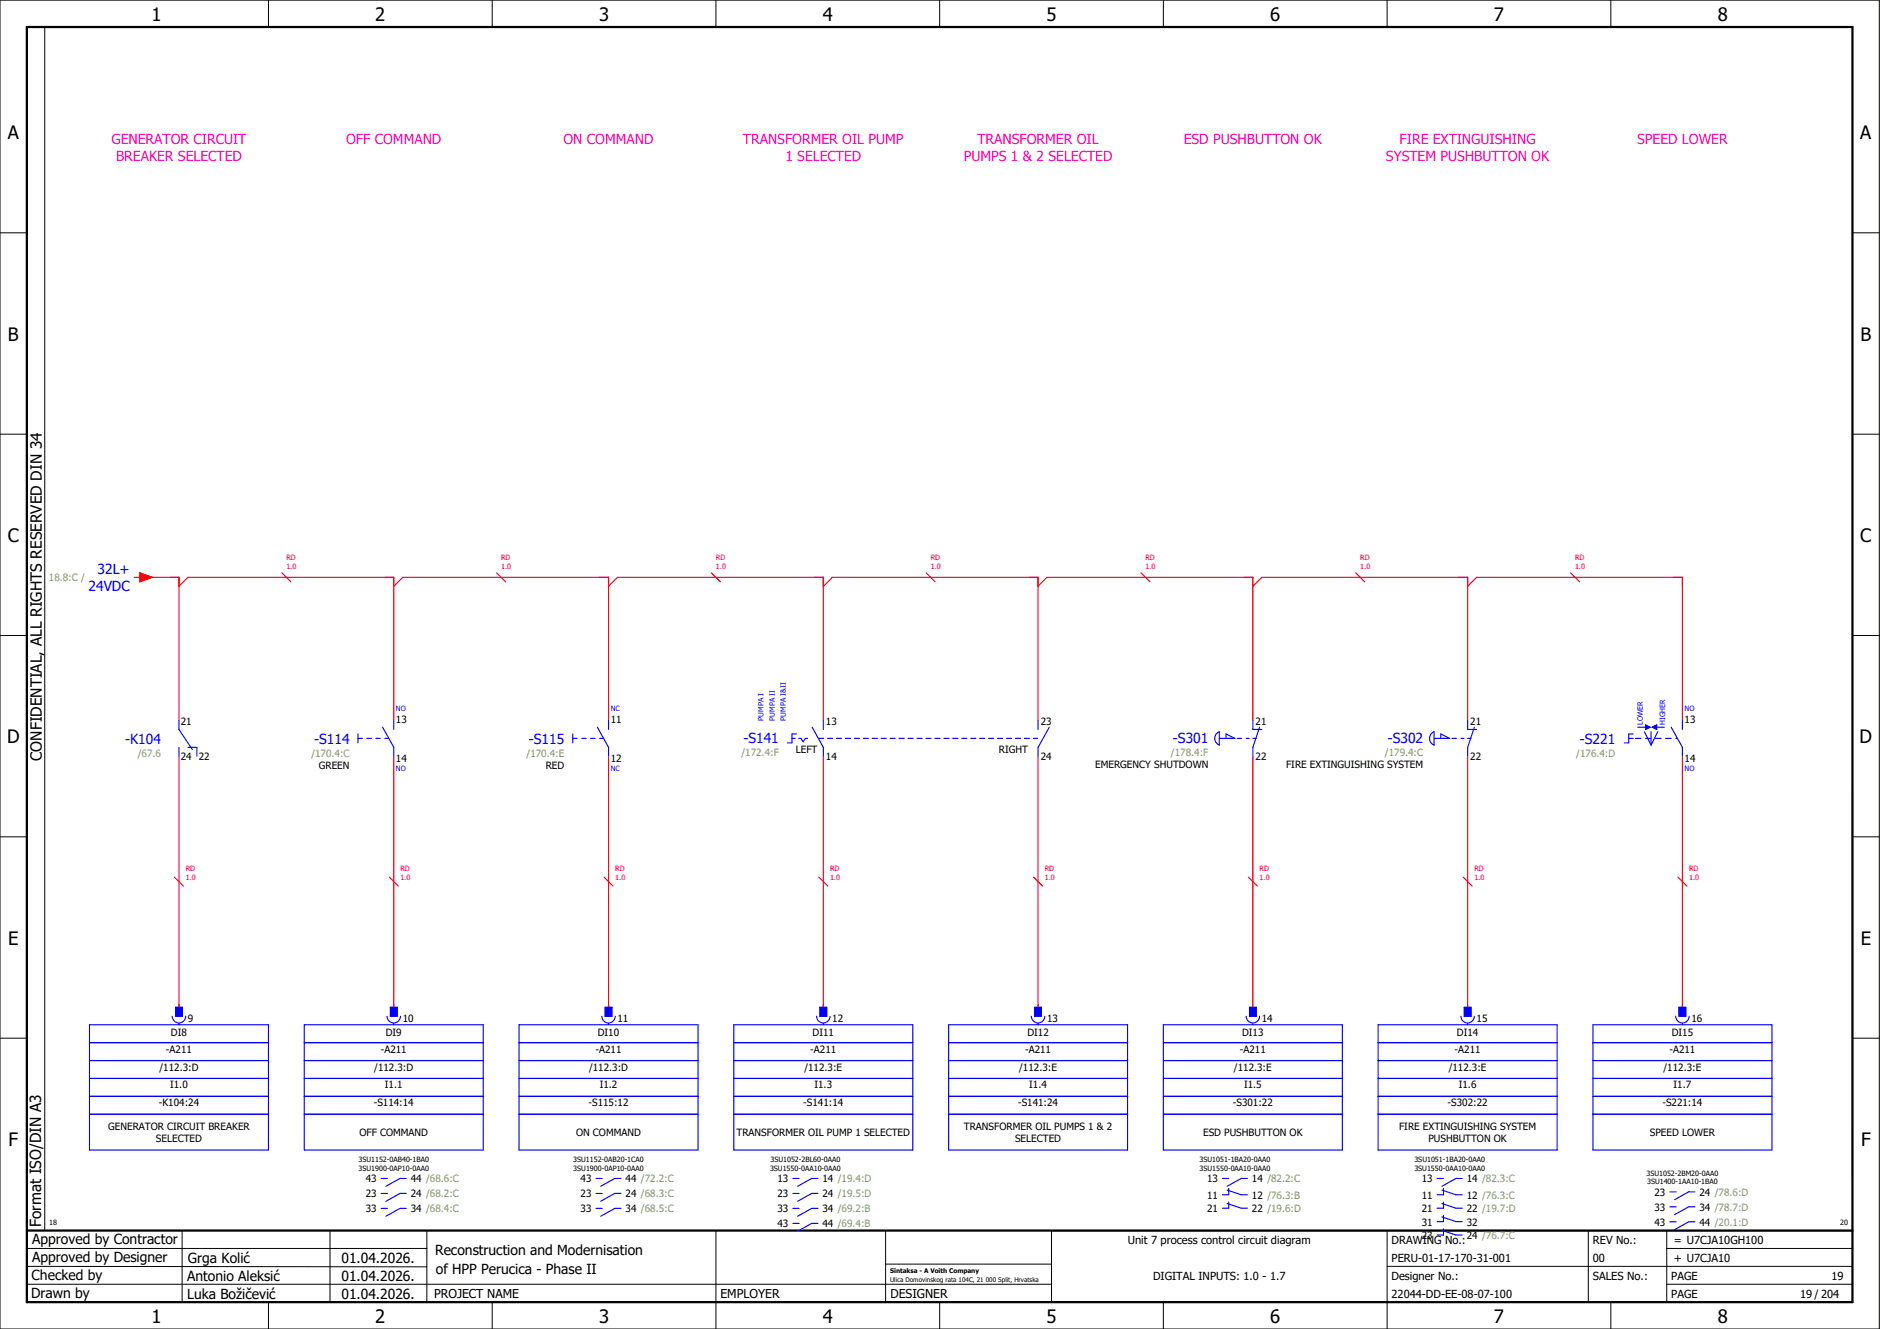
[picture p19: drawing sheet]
<svg xmlns="http://www.w3.org/2000/svg" width="420mm" height="297mm" viewBox="0 0 420 297" stroke-linecap="round" stroke-linejoin="round" font-family="sans-serif">
<defs><g id="words">
<g font-size="4.1">
<text x="33.9" y="4.7">1</text>
<text x="83.9" y="4.7">2</text>
<text x="133.9" y="4.7">3</text>
<text x="183.9" y="4.7">4</text>
<text x="233.9" y="4.7">5</text>
<text x="283.9" y="4.7">6</text>
<text x="333.9" y="4.7">7</text>
<text x="383.9" y="4.7">8</text>
<text x="1.8" y="31.2">A</text>
<text x="415.8" y="31.2">A</text>
<text x="1.8" y="76.2">B</text>
<text x="415.8" y="76.2">B</text>
<text x="1.8" y="121.2">C</text>
<text x="415.8" y="121.2">C</text>
<text x="1.6" y="166.2">D</text>
<text x="415.6" y="166.2">D</text>
<text x="1.8" y="211.2">E</text>
<text x="415.8" y="211.2">E</text>
<text x="1.9" y="256.2">F</text>
<text x="415.9" y="256.2">F</text>
<text x="33.9" y="295.7">1</text>
<text x="83.9" y="295.7">2</text>
<text x="133.9" y="295.7">3</text>
<text x="183.9" y="295.7">4</text>
<text x="233.9" y="295.7">5</text>
<text x="283.9" y="295.7">6</text>
<text x="333.9" y="295.7">7</text>
<text x="383.9" y="295.7">8</text>
</g>
<g font-size="3.4">
<text x="9.4" y="170" transform="rotate(-90 9.4 170)">CONFIDENTIAL, ALL RIGHTS RESERVED DIN 34</text>
<text x="9.2" y="274.3" transform="rotate(-90 9.2 274.3)">Format ISO/DIN A3</text>
</g>
<g font-size="3.1" fill="#f0f">
<text x="24.9" y="32.1">GENERATOR CIRCUIT</text>
<text x="25.9" y="35.9">BREAKER SELECTED</text>
<text x="77.4" y="32.1">OFF COMMAND</text>
<text x="125.9" y="32.1">ON COMMAND</text>
<text x="166" y="32.1">TRANSFORMER OIL PUMP</text>
<text x="175.5" y="35.9">1 SELECTED</text>
<text x="215.4" y="35.9">PUMPS 1 &amp; 2 SELECTED</text>
<text x="218.5" y="32.1">TRANSFORMER OIL</text>
<text x="264.6" y="32.1">ESD PUSHBUTTON OK</text>
<text x="309.8" y="35.9">SYSTEM PUSHBUTTON OK</text>
<text x="312.8" y="32.1">FIRE EXTINGUISHING</text>
<text x="365.9" y="32.1">SPEED LOWER</text>
</g>
<g font-size="3.1" fill="#00f">
<text x="21.8" y="128.4">32L+</text>
<text x="19.8" y="132.1">24VDC</text>
<text x="28" y="166.3">-K104</text>
<text x="70.2" y="166.2">-S114</text>
<text x="118.2" y="166.2">-S115</text>
<text x="166.1" y="166.1">-S141</text>
<text x="262.1" y="166.1">-S301</text>
<text x="310.1" y="166.1">-S302</text>
<text x="353.1" y="166.3">-S221</text>
</g>
<g font-size="3.1">
<text x="7.2" y="278.1">Approved by Contractor</text>
<text x="97.2" y="280.5">Reconstruction and Modernisation</text>
<text x="7.1" y="286.1">Checked by</text>
<text x="7.2" y="282.1">Approved by Designer</text>
<text x="41.8" y="286.2">Antonio Aleksić</text>
<text x="42" y="282.3">Grga Kolić</text>
<text x="76.3" y="282.3">01.04.2026.</text>
<text x="76.3" y="286.3">01.04.2026.</text>
<text x="97.4" y="284.8">of HPP Perucica - Phase II</text>
<text x="6.9" y="290">Drawn by</text>
<text x="41.8" y="290.3">Luka Božičević</text>
<text x="76.3" y="290.3">01.04.2026.</text>
</g>
<g font-size="2.7">
<text x="97" y="290.1">PROJECT NAME</text>
<text x="161" y="290.1">EMPLOYER</text>
<text x="199" y="290.1">DESIGNER</text>
</g>
<g font-size="2.5">
<text x="252" y="278">Unit 7 process control circuit diagram</text>
<text x="311" y="278">DRAWING No.:</text>
<text x="356" y="278">REV No.:</text>
<text x="374.1" y="278">= U7CJA10GH100</text>
<text x="257.7" y="286">DIGITAL INPUTS: 1.0 - 1.7</text>
<text x="311" y="286">Designer No.:</text>
<text x="311" y="282">PERU-01-17-170-31-001</text>
<text x="356" y="286">SALES No.:</text>
<text x="356" y="282">00</text>
<text x="373.5" y="286">PAGE</text>
<text x="374.1" y="282.1">+ U7CJA10</text>
<text x="409.3" y="286">19</text>
<text x="311" y="290">22044-DD-EE-08-07-100</text>
<text x="373.5" y="290">PAGE</text>
<text x="402.3" y="290">19 / 204</text>
</g>
<g font-size="2.2" fill="#7ca552">
<text x="10.9" y="129.9">18.8:C /</text>
<text x="30.8" y="169.2">/67.6</text>
<text x="69.6" y="169.1">/170.4:C</text>
<text x="117.7" y="169.1">/170.4:E</text>
<text x="165.7" y="168.9">/172.4:F</text>
<text x="261.7" y="168.9">/178.4:F</text>
<text x="309.5" y="168.9">/179.4:C</text>
<text x="352.3" y="169.2">/176.4:D</text>
</g>
<g font-size="2.2">
<text x="40.4" y="162">21</text>
<text x="88.5" y="161.6">13</text>
<text x="136.5" y="161.6">11</text>
<text x="184.6" y="162">13</text>
<text x="232.6" y="162">23</text>
<text x="280.6" y="162">21</text>
<text x="328.6" y="162">21</text>
<text x="376.5" y="161.6">13</text>
<text x="40.4" y="169.9">24</text>
<text x="44.4" y="169.9">22</text>
<text x="71.3" y="171.8">GREEN</text>
<text x="88.5" y="170.3">14</text>
<text x="122" y="171.8">RED</text>
<text x="136.5" y="170.3">12</text>
<text x="177.8" y="168.3">LEFT</text>
<text x="184.6" y="169.9">14</text>
<text x="223.3" y="168.3">RIGHT</text>
<text x="232.6" y="169.9">24</text>
<text x="244.8" y="171.6">EMERGENCY SHUTDOWN</text>
<text x="280.6" y="169.9">22</text>
<text x="287.4" y="171.6">FIRE EXTINGUISHING SYSTEM</text>
<text x="328.6" y="169.9">22</text>
<text x="376.5" y="170.3">14</text>
<text x="38.2" y="231.5">DI8</text>
<text x="42" y="228.4">9</text>
<text x="86.2" y="231.5">DI9</text>
<text x="90" y="228.4">10</text>
<text x="133.6" y="231.5">DI10</text>
<text x="138" y="228.4">11</text>
<text x="181.6" y="231.5">DI11</text>
<text x="186" y="228.4">12</text>
<text x="229.6" y="231.5">DI12</text>
<text x="234" y="228.4">13</text>
<text x="277.6" y="231.5">DI13</text>
<text x="282" y="228.4">14</text>
<text x="325.6" y="231.5">DI14</text>
<text x="330" y="228.4">15</text>
<text x="373.6" y="231.5">DI15</text>
<text x="378" y="228.4">16</text>
<text x="35.6" y="239.3">/112.3:D</text>
<text x="37.1" y="235.3">-A211</text>
<text x="83.6" y="239.3">/112.3:D</text>
<text x="85.1" y="235.3">-A211</text>
<text x="131.6" y="239.3">/112.3:D</text>
<text x="133.1" y="235.3">-A211</text>
<text x="179.8" y="239.3">/112.3:E</text>
<text x="181.1" y="235.3">-A211</text>
<text x="227.8" y="239.3">/112.3:E</text>
<text x="229.1" y="235.3">-A211</text>
<text x="275.8" y="239.3">/112.3:E</text>
<text x="277.1" y="235.3">-A211</text>
<text x="323.8" y="239.3">/112.3:E</text>
<text x="325.1" y="235.3">-A211</text>
<text x="371.8" y="239.3">/112.3:E</text>
<text x="373.1" y="235.3">-A211</text>
<text x="38" y="243.3">I1.0</text>
<text x="86" y="243.3">I1.1</text>
<text x="134" y="243.3">I1.2</text>
<text x="182" y="243.3">I1.3</text>
<text x="230" y="243.3">I1.4</text>
<text x="278" y="243.3">I1.5</text>
<text x="326" y="243.3">I1.6</text>
<text x="374" y="243.3">I1.7</text>
<text x="35.5" y="247.3">-K104:24</text>
<text x="83.5" y="247.3">-S114:14</text>
<text x="131.5" y="247.3">-S115:12</text>
<text x="179.5" y="247.3">-S141:14</text>
<text x="227.5" y="247.3">-S141:24</text>
<text x="275.5" y="247.3">-S301:22</text>
<text x="323.5" y="247.3">-S302:22</text>
<text x="371.5" y="247.3">-S221:14</text>
<text x="24.2" y="252.6">GENERATOR CIRCUIT BREAKER</text>
<text x="34.9" y="255.3">SELECTED</text>
<text x="80.3" y="253.9">OFF COMMAND</text>
<text x="128.8" y="253.9">ON COMMAND</text>
<text x="164.6" y="253.9">TRANSFORMER OIL PUMP 1 SELECTED</text>
<text x="215.4" y="252.6">TRANSFORMER OIL PUMPS 1 &amp; 2</text>
<text x="226.9" y="255.3">SELECTED</text>
<text x="268.9" y="253.9">ESD PUSHBUTTON OK</text>
<text x="312.7" y="252.6">FIRE EXTINGUISHING SYSTEM</text>
<text x="319.2" y="255.3">PUSHBUTTON OK</text>
<text x="368.7" y="253.9">SPEED LOWER</text>
<text x="81.8" y="264.3">43</text>
<text x="81.8" y="267.6">23</text>
<text x="91.8" y="264.3">44 /68.6:C</text>
<text x="91.8" y="267.6">24 /68.2:C</text>
<text x="129.8" y="264.3">43</text>
<text x="129.8" y="267.6">23</text>
<text x="139.8" y="264.3">44 /72.2:C</text>
<text x="139.8" y="267.6">24 /68.3:C</text>
<text x="173.8" y="264.3">13</text>
<text x="173.8" y="267.6">23</text>
<text x="183.8" y="264.3">14 /19.4:D</text>
<text x="183.8" y="267.6">24 /19.5:D</text>
<text x="269.8" y="264.3">13</text>
<text x="269.8" y="267.9">11</text>
<text x="279.8" y="264.3">14 /82.2:C</text>
<text x="279.8" y="267.9">12 /76.3:B</text>
<text x="317.8" y="264.3">13</text>
<text x="317.8" y="267.9">11</text>
<text x="327.8" y="264.3">14 /82.3:C</text>
<text x="327.8" y="267.9">12 /76.3:C</text>
<text x="369.8" y="267.3">23</text>
<text x="379.8" y="267.3">24 /78.6:D</text>
<text x="81.8" y="271">33</text>
<text x="91.8" y="271">34 /68.4:C</text>
<text x="129.8" y="271">33</text>
<text x="139.8" y="271">34 /68.5:C</text>
<text x="173.8" y="271">33</text>
<text x="173.8" y="274.3">43</text>
<text x="183.8" y="271">34 /69.2:B</text>
<text x="183.8" y="274.3">44 /69.4:B</text>
<text x="269.8" y="270.9">21</text>
<text x="279.8" y="270.9">22 /19.6:D</text>
<text x="317.8" y="270.9">21</text>
<text x="317.8" y="273.9">31</text>
<text x="327.8" y="270.9">22 /19.7:D</text>
<text x="327.8" y="273.9">32</text>
<text x="369.8" y="270.6">33</text>
<text x="369.8" y="274">43</text>
<text x="379.8" y="270.6">34 /78.7:D</text>
<text x="379.8" y="274">44 /20.1:D</text>
<text x="317.8" y="276.9">23</text>
<text x="327.8" y="276.9">24 /76.7:C</text>
</g>
<g font-size="1.6" fill="#f00">
<text x="64" y="125.3">RD</text>
<text x="112" y="125.3">RD</text>
<text x="160" y="125.3">RD</text>
<text x="208" y="125.3">RD</text>
<text x="256" y="125.3">RD</text>
<text x="304" y="125.3">RD</text>
<text x="352" y="125.3">RD</text>
<text x="64" y="127.2">1.0</text>
<text x="112" y="127.2">1.0</text>
<text x="160" y="127.2">1.0</text>
<text x="208" y="127.2">1.0</text>
<text x="256" y="127.2">1.0</text>
<text x="304" y="127.2">1.0</text>
<text x="352" y="127.2">1.0</text>
<text x="41.5" y="196.7">1.0</text>
<text x="41.5" y="194.8">RD</text>
<text x="89.5" y="196.7">1.0</text>
<text x="89.5" y="194.8">RD</text>
<text x="137.5" y="196.7">1.0</text>
<text x="137.5" y="194.8">RD</text>
<text x="185.5" y="196.7">1.0</text>
<text x="185.5" y="194.8">RD</text>
<text x="233.5" y="196.7">1.0</text>
<text x="233.5" y="194.8">RD</text>
<text x="281.5" y="196.7">1.0</text>
<text x="281.5" y="194.8">RD</text>
<text x="329.5" y="196.7">1.0</text>
<text x="329.5" y="194.8">RD</text>
<text x="377.5" y="196.7">1.0</text>
<text x="377.5" y="194.8">RD</text>
</g>
<g font-size="1.6" fill="#00f">
<text x="88.5" y="159">NO</text>
<text x="136.5" y="159">NC</text>
<text x="170.6" y="161" transform="rotate(-90 170.6 161)">PUMPA I</text>
<text x="173.1" y="161" transform="rotate(-90 173.1 161)">PUMPA II</text>
<text x="175.6" y="161" transform="rotate(-90 175.6 161)">PUMPA I&amp;II</text>
<text x="376.5" y="159">NO</text>
<text x="367.1" y="162" transform="rotate(-90 367.1 162)">LOWER</text>
<text x="372.1" y="162" transform="rotate(-90 372.1 162)">HIGHER</text>
<text x="88.5" y="172.4">NO</text>
<text x="136.5" y="172.4">NC</text>
<text x="376.5" y="172.4">NO</text>
</g>
<g font-size="1.6">
<text x="80.1" y="259.8">3SU1152-0AB40-1BA0</text>
<text x="80.1" y="261.7">3SU1900-0AP10-0AA0</text>
<text x="128.1" y="259.8">3SU1152-0AB20-1CA0</text>
<text x="128.1" y="261.7">3SU1900-0AP10-0AA0</text>
<text x="172.1" y="261.7">3SU1550-0AA10-0AA0</text>
<text x="172.2" y="259.8">3SU1052-2BL60-0AA0</text>
<text x="268.1" y="261.7">3SU1550-0AA10-0AA0</text>
<text x="268.1" y="259.8">3SU1051-1BA20-0AA0</text>
<text x="316.1" y="261.7">3SU1550-0AA10-0AA0</text>
<text x="316.1" y="259.8">3SU1051-1BA20-0AA0</text>
<text x="368" y="262.8">3SU1052-2BM20-0AA0</text>
<text x="368.1" y="264.7">3SU1400-1AA10-1BA0</text>
<text x="11" y="273.7">18</text>
<text x="411.2" y="273.7">20</text>
</g>
<g font-size="1.4">
<text x="198.9" y="284.4">Sintaksa - A Voith Company</text>
<text x="198.9" y="286.4">Ulica Domovinskog rata 104C, 21 000 Split, Hrvatska</text>
</g>
</g></defs>
<g fill="none" stroke="#000" stroke-width=".22">
<path d="M0 0h420v297h-420zM10 6v269M60 0v6M110 0v6M160 0v6M210 0v6M260 0v6M310 0v6M360 0v6M0 52h6M414 52h6M0 97h6"/>
<path d="M414 97h6M0 142h6M414 142h6M414 176.3v87.4M0 187h6M414 187h6M0 232h6M414 232h6M6 279h89.4M40.7 275v16M73.7 274.9v16M95.4 275.1v16"/>
<path d="M160 275v22M197.9 275.1v16M310 275v22M355 275v16M372.5 279h41.5M372.5 275v16M414 275h-179v16M6 283l89.4 .1M6 287h229M60 291v6M110 291v6M197.9 282.5h37.1"/>
<path d="M210 291v6M260 291v6M310 283h104M360 291v6M372.5 287h41.5"/>
</g>
<path d="M6 6h408v285h-408zM6 275h408" fill="none" stroke="#000" stroke-width=".5"/>
<g fill="none" stroke="#f00" stroke-width=".25">
<path d="M30 129h1.3M31.3 128l2.7 1-2.7 1zM32 129h8v32M40 131l2-2h46v32M63 128l2 2M88 131l2-2h46v32M111 128l2 2M136 131l2-2h46v32M159 128l2 2M184 131l2-2h46v32M207 128l2 2M232 131l2-2h46v32"/>
<path d="M255 128l2 2M280 131l2-2h46v32M303 128l2 2M328 131l2-2h46v32M351 128l2 2M40 169v56M88 169v56M136 169v56M184 169v56M232 169v56M280 169v56M328 169v56"/>
<path d="M376 169v56M39 196l2 2M87 196l2 2M135 196l2 2M183 196l2 2M231 196l2 2M279 196l2 2M327 196l2 2M375 196l2 2"/>
</g>
<path d="M182.9 165h49.1" fill="none" stroke="#00f" stroke-width=".25" stroke-dasharray="1.3 .7" stroke-linecap="butt"/>
<g fill="none" stroke="#00f" stroke-width=".25">
<path d="M40 161v2l3 4.5M40 167v2M42 167h2v2M80 164v2M80 165h1M82 165h1M84 165h1M85.5 162.5l2.5 4.5v2M86 165h.9M88 161v2M128 165h1M128 164v2"/>
<path d="M130 165h1M132 165h1M133.5 162.5l2.5 4.5v2M134 165h.9M136 161v2M177 165h.7M178 164h-1v2h-1M178.5 165h.5l.5 .8 .5-.8h.5M181.5 162.5l2.5 4.5v2M184 161v2M232 161v2M234.5 162.5l-2.5 4.5v2"/>
<path d="M271.8 164l.7-.5v3a1.61 1.61 0 0 1-.7-2.5zM272.5 165h3.5l-2-1v1M276.5 165h1M279.2 165h-.7M280 161v2h2M280 165h.8M280 167v2M281.5 162.5l-1.5 4.5M319.8 164l.7-.5v3a1.61 1.61 0 0 1-.7-2.5zM320.5 165h3.5l-2-1v1M324.5 165h1M327.2 165h-.7"/>
<path d="M328 161v2h2M328 165h.8M329.5 162.5l-1.5 4.5v2M364 165h1M365 164h-1v2h-1M365.5 165h1.3M367.5 163.5l1.5 3M367.7 165h1.3M369 163.5v3M370 165h1.2M370.5 163.5l-1.5 3M372.3 165h1.2"/>
<path d="M373.5 162.5l2.5 4.5v2M374.5 165h.4M376 161v2M20 237h40M20 229h40v28h-40zM20 233h40M38.5 227.1a1.5 1.5 0 0 0 1.5 1.5 1.5 1.5 0 0 0 1.5-1.5M39.3 225.1h1.5v2h-1.5zM40 228.7v.3M68 237h40M68 233h40M68 229h40v28h-40z"/>
<path d="M86.5 227.1a1.5 1.5 0 0 0 1.5 1.5 1.5 1.5 0 0 0 1.5-1.5M87.3 225.1h1.5v2h-1.5zM88 228.7v.3M116 237h40M116 233h40M116 229h40v28h-40zM134.5 227.1a1.5 1.5 0 0 0 1.5 1.5 1.5 1.5 0 0 0 1.5-1.5M135.3 225.1h1.5v2h-1.5zM136 228.7v.3M164 237h40M164 233h40M164 229h40v28h-40z"/>
<path d="M182.5 227.1a1.5 1.5 0 0 0 1.5 1.5 1.5 1.5 0 0 0 1.5-1.5M183.3 225.1h1.5v2h-1.5zM184 228.7v.3M212 237h40M212 233h40M212 229h40v28h-40zM230.5 227.1a1.5 1.5 0 0 0 1.5 1.5 1.5 1.5 0 0 0 1.5-1.5M231.3 225.1h1.5v2h-1.5zM232 228.7v.3M260 237h40M260 233h40M260 229h40v28h-40z"/>
<path d="M278.5 227.1a1.5 1.5 0 0 0 1.5 1.5 1.5 1.5 0 0 0 1.5-1.5M279.3 225.1h1.5v2h-1.5zM280 228.7v.3M308 237h40M308 233h40M308 229h40v28h-40zM326.5 227.1a1.5 1.5 0 0 0 1.5 1.5 1.5 1.5 0 0 0 1.5-1.5M327.3 225.1h1.5v2h-1.5zM328 228.7v.3M356 237h40M356 233h40M356 229h40v28h-40z"/>
<path d="M374.5 227.1a1.5 1.5 0 0 0 1.5 1.5 1.5 1.5 0 0 0 1.5-1.5M375.2 225.1h1.5v2h-1.5zM376 228.7v.3M20 249h40M20 245h40M20 241h40M68 249h40M68 245h40M68 241h40M116 249h40M116 245h40M116 241h40"/>
<path d="M164 249h40M164 245h40M164 241h40M212 249h40M212 245h40M212 241h40M260 249h40M260 245h40M260 241h40M308 249h40M308 245h40M308 241h40"/>
<path d="M356 249h40M356 245h40M356 241h40M85.2 263.4h1.4M85.2 266.7h1.4M85.2 270.1h1.4M90.8 263.4h-1.4l-3.1 1.7M90.8 266.7h-1.4l-3.1 1.8M90.8 270.1h-1.4l-3.1 1.7M133.2 263.4h1.4M133.2 266.7h1.4M133.2 270.1h1.4"/>
<path d="M138.8 263.4h-1.4l-3.1 1.7M138.8 266.7h-1.4l-3.1 1.8M138.8 270.1h-1.4l-3.1 1.7M177.2 263.4h1.4M177.2 266.7h1.4M177.2 270.1h1.4M177.2 273.4h1.4M182.8 263.4h-1.4l-3.1 1.7M182.8 266.7h-1.4l-3.1 1.8M182.8 270.1h-1.4l-3.1 1.7M182.8 273.4h-1.4l-3.1 1.8M273.2 263.4h1.4"/>
<path d="M274.3 266l3.1 1h1.4M274.3 269l3.1 1h1.4M274.6 265.6v1.4h-1.4M274.6 268.6v1.4h-1.4M278.8 263.4h-1.4l-3.1 1.7M321.2 263.4h1.4M322.3 266l3.1 1h1.4M322.3 269l3.1 1h1.4M322.3 272l3.1 1h1.4M322.3 275l3.1 1h1.4M322.6 265.6v1.4h-1.4M322.6 268.6v1.4h-1.4"/>
<path d="M322.6 271.6v1.4h-1.4M322.6 274.6v1.4h-1.4M326.8 263.4h-1.4l-3.1 1.7M373.2 266.4h1.4M373.2 269.7h1.4M373.2 273.1h1.4M378.8 266.4h-1.4l-3.1 1.7M378.8 269.7h-1.4l-3.1 1.8M378.8 273.1h-1.4l-3.1 1.7"/>
</g>
<g fill="#00f" stroke="#00f" stroke-width=".22">
<path d="M39.3 225.1h1.5v2h-1.5z"/>
<path d="M87.3 225.1h1.5v2h-1.5z"/>
<path d="M135.3 225.1h1.5v2h-1.5z"/>
<path d="M183.3 225.1h1.5v2h-1.5z"/>
<path d="M231.3 225.1h1.5v2h-1.5z"/>
<path d="M279.3 225.1h1.5v2h-1.5z"/>
<path d="M327.3 225.1h1.5v2h-1.5z"/>
<path d="M375.2 225.1h1.5v2h-1.5z"/>
<path d="M367.7 162l1.1 .5-1.1 .5z"/>
<path d="M369.2 162.5l1.1-.5v1z"/>
</g>
<path d="M366 162.5h2.8M367.7 162l1.1 .5-1.1 .5zM369.2 162.5h2.8M369.2 162.5l1.1-.5v1z" fill="none" stroke="#00f" stroke-width=".22"/>
<path d="M31.3 128l2.7 1-2.7 1z" fill="#f00" stroke="#f00" stroke-width=".22"/>
<use href="#words"/>
</svg>
